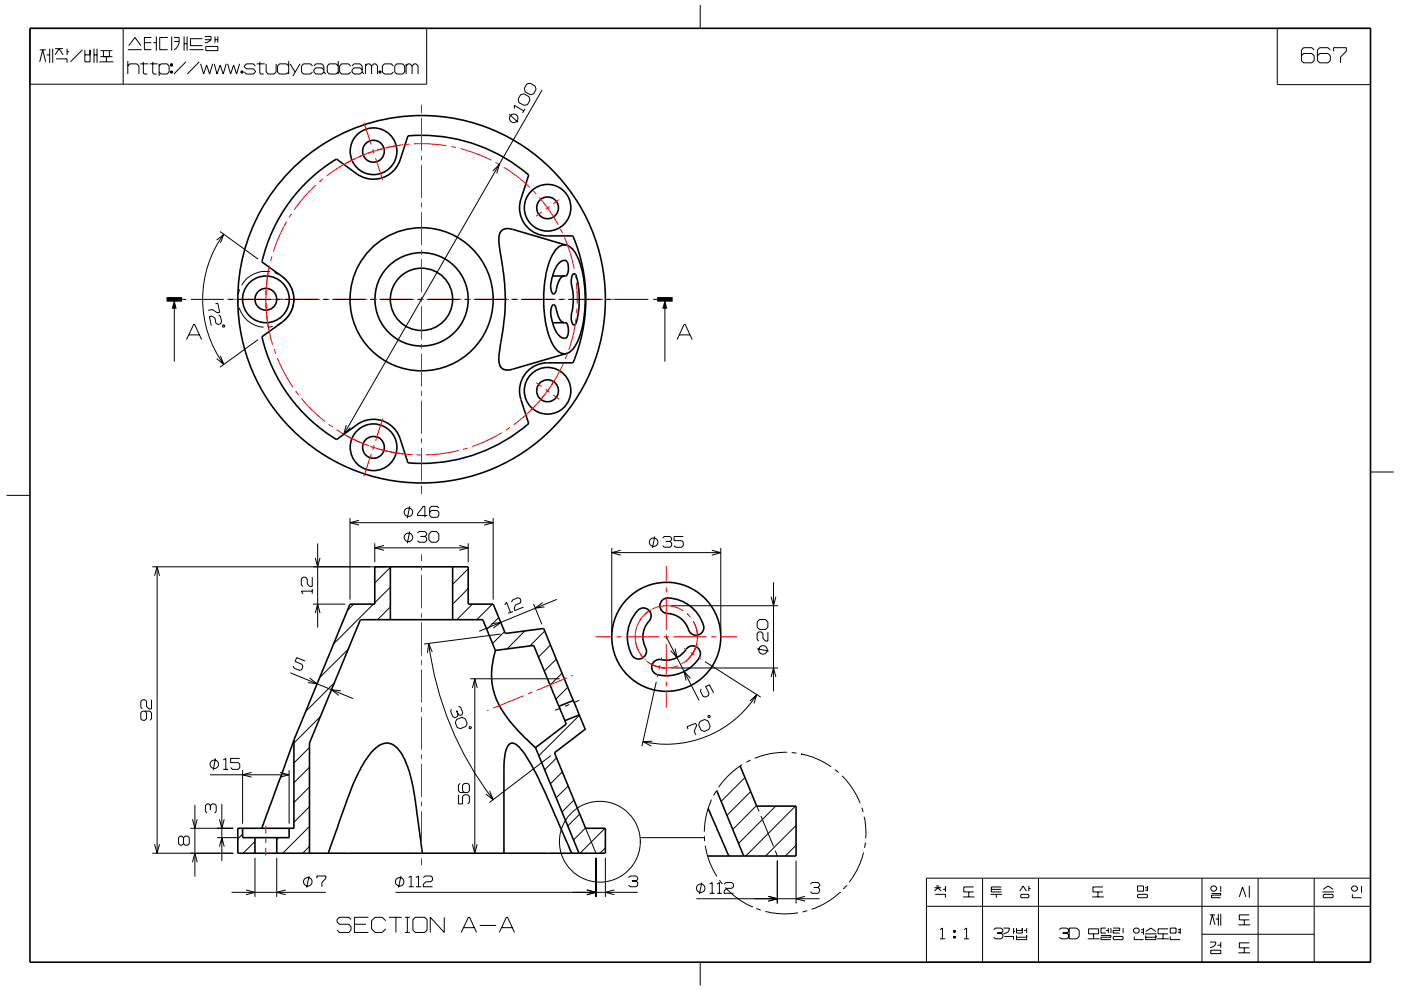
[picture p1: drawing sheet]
<svg xmlns="http://www.w3.org/2000/svg" width="297mm" height="210mm" viewBox="0 0 297 210" stroke-linecap="round" stroke-linejoin="round" font-family="sans-serif">
<g fill="none" stroke="#000" stroke-width=".21">
<path d="M6.3 6h84.2v11.9h-84.2zM8.4 10.6h1.3M8.4 13.1l.7-2.5 .6 2.5M9.9 11.6h.6M10.5 10.3v3M11.2 10.3v3M11.7 10.3h1.7M11.7 11.6l.8-1.3 .9 1.3M11.9 12.5h2.3v.8M14.2 10.3v1.3M14.2 11h.4M17.5 10.6l-2.6 2.5"/>
<path d="M18 11.6h1.1M18 10.6v2.5h1.1v-2.5M19.9 11.6h.7M19.9 10.3v3M20.6 10.3v3M21.1 13.1h2.9M21.3 10.7h2.5M21.3 12h2.5M21.9 10.7v1.3M22.6 12v1.1M23.2 10.7v1.3M26.1 6v11.9"/>
<path d="M27.1 10.5h3M27.1 14l.4-.5h1.5l.5 .5v1.7M27.1 13v2.7M27.3 9.7l1.3-1.7 1.3 1.7M29.7 13.5h1.8M30.4 13.1v2.4l.2 .2h.6M30.6 9.1h1.5M31.8 13.5h1.6M32.1 8h-1.5v2.5h1.5M32.4 13.1v2.4l.2 .2h.6M32.5 9.1h.6M33.1 7.7v3"/>
<path d="M33.7 14l.5-.5h1.2l.5 .5v1.3l-.5 .4h-1.2l-.5-.4M33.7 13.5v2.6M35.6 8h-1.7v2.5h1.7M36.2 13.5h.4v.5h-.4zM36.2 15.1h.4v.4h-.4zM36.4 13.5v.5M36.4 15.1v.4M36.4 7.7v3M36.9 8h1.1a2.28 2.28 0 0 1-1.1 2.5M36.9 8.8h1.1M39 7.7v3M39 9.3h.7"/>
<path d="M39.4 13.1l-2.5 2.6M39.7 7.7v3M40.2 10.5h2.9M42.2 13.1l-2.5 2.6M42.5 13.5l.7 2.2 .6-1.9 .6 1.9 .7-2.2M42.9 8.2h-2.5v1.5h2.5M43.4 7.7h1.3v.7M43.4 8.4h1.3M43.6 9.9h2.6v.8h-2.6zM44.7 8.4l-.8 .7h-.5M45.4 13.5l.6 2.2 .7-1.9 .6 1.9 .7-2.2M45.6 7.7v1.4"/>
<path d="M45.6 8.4h.6M46.2 7.7v1.4M48.3 13.5l.6 2.2 .6-1.9 .7 1.9 .6-2.2M51.1 15.1h.4v.4h-.4zM51.3 15.1v.4M54.1 14l-.4-.5h-1.5l-.4 .5v.2l.4 .4h1.5l.4 .5v.2l-.4 .4h-1.5l-.4-.4M54.4 13.5h1.7M55.1 13.1v2.4l.2 .2h.6M56.4 13.5v1.8l.5 .4h1.2l.4-.4v-1.8M61.2 14l-.5-.5h-1.4l-.5 .5v1.3l.5 .4h1.4l.5-.4M61.2 13v2.7M61.5 13.5l1.1 1.8"/>
<path d="M63.6 13.5l-1.5 2.6M66.3 14l-.5-.5h-1.5l-.4 .5v1.3l.4 .4h1.5l.5-.4M66.5 14l.5-.5h1.2l.5 .5v1.3M68.7 14.9l-.5-.5h-1.2l-.5 .5v.4l.5 .4h1.2l.5-.4M68.7 15.3l.4 .4M71.7 14l-.4-.5h-1.5l-.4 .5v1.3l.4 .4h1.5l.4-.4M71.7 13v2.7M74.3 14l-.4-.5h-1.5l-.4 .5v1.3l.4 .4h1.5l.4-.4M74.6 14l.5-.5h1.2l.5 .5v1.3M76.8 14.9l-.5-.5h-1.2l-.5 .5v.4l.5 .4h1.2l.5-.4M76.8 15.3l.4 .4M77.5 14l.4-.5h.5l.4 .5"/>
<path d="M77.5 13.5v2.2M78.8 14l.4-.5h.4l.4 .5v1.7M78.8 14v1.7M80.3 15.1h.5v.4h-.5zM80.6 15.1v.4M83.4 14l-.4-.5h-1.5l-.4 .5v1.3l.4 .4h1.5l.4-.4M84.1 13.5h1.3l.4 .5v1.3l-.4 .4h-1.3l-.4-.4v-1.3zM86.1 14l.4-.5h.4l.5 .5M86.1 13.5v2.2M87.4 14l.4-.5h.4l.4 .5v1.7M87.4 14v1.7M111.7 17.8l.7-.2 1.1 .6 .2 .8-.5 .9-.8 .2-1.1-.6-.1-.7z"/>
<path d="M114.9 19.1l-42 73M148.5 1.1v4.9M270.8 6h19.8v11.9h-19.8zM278.6 10.6l-.5-.5h-1.7l-.5 .5v2.3l.5 .4h1.7l.5-.4v-1.1l-.5-.5h-1.7l-.5 .5M282.1 10.6l-.5-.5h-1.8l-.5 .5v2.3l.5 .4h1.8l.5-.4v-1.1l-.5-.5h-1.8l-.5 .5M282.7 10.9v-.8h2.8v.8l-1.3 1.2v1.2M104.5 36.3l1.4-1.4-.6 1.9M108 24.3l1.9 1.6M109.1 23v-.7l1.9 1.2M110.4 20.1l.7-.2 1.1 .6 .1 .7-.5 1-.7 .1-1.1-.5-.1-.8zM111.3 23.1l-.5 .9M45.9 50.9l1.6-1.2-.8 1.8"/>
<path d="M46.6 49.1l8.1 5.8M47.5 49.7a23.5 23.5 0 0 0 0 27.6M57.2 57.6h-1.5a5.7 5.7 0 0 0-4.4 2.9M58.2 57.8l.9 .4M59.9 58.8l.8 .6M37 63.5v13.2M38.6 63.5h.9M39.5 72l1.6-3.2h.2l1.5 3.2M40 71h2.3M40.5 63.5h7M45.7 64.4l.5-.1 .4 1.9-.5 .1-1.1-.6-.8 .1M46.4 66.8l.3 .3 .3 1.2-.3 .4-.5 .1-.4-.3-.2-1-.6-.5-.6 .2 .4 1.9"/>
<path d="M46.7 75.5l.8 1.8-1.6-1.2M47.3 68.9l.3 .1-.1 .4-.3-.1zM48.5 63.5h.9M50.4 63.3l.1 1M50.5 63.5h6.9M50.5 62.3v.1M50.7 65.3a5.9 5.9 0 0 0 3 3.5l1.2 .5 .9 .1M50.8 61.4l-.3 .9M54.7 72l-8.1 5.9M55.8 69.4h.1M57.8 69.3l-.9 .1M58.5 63.5h1"/>
<path d="M59.6 68.4h.1M59.6 68.4l-.8 .5M60.5 63.5h7M61.3 60.2a6 6 0 0 1-.8 7.6M68.5 63.5h1M70.4 63.5h7.1M78.4 63.5h1.1M80.5 63.5h7M88.5 63.5h.9M90.5 63.5h6.9M98.5 63.5h.9M100.5 63.5h6.9"/>
<path d="M108.5 63.5h1M110.4 63.5h7.1M118.4 63.5h1.1M120.4 63.5h7.1M128.4 63.5h1.1M130.5 63.5h7M138.5 63.5h.8M141 63.5v13.2M143.6 72l1.4-3.2h.3l1.5 3.2M144.1 71h2.2M73.4 90.2l-.5 1.9 1.4-1.4M1.4 105.1h4.9"/>
<path d="M66.8 118.3l.6 1.9 .5-1.9M67.4 115.3v17.8M74.2 109.9v17.3M74.2 110.9h30.4M76.1 110.4l-1.9 .5 1.9 .5M79.5 115.2v4M79.5 116.2h19.8M81.4 115.7l-1.9 .5 1.9 .5M86.9 107.4l-.5 2.5M86.9 112.7l-.5 2.5M88.5 113.1l.4-.4h1.2l.4 .4v.3l-.4 .4M89.2 113.8h.9"/>
<path d="M90.1 113.8l.4 .3v.6l-.4 .3h-1.2l-.4-.3M90.6 109.3h-2.1v-.3l1.2-1.6h.4v2.3M90.9 113.3l.6-.6h1l.5 .6v1.2l-.5 .5h-1l-.6-.5zM93 107.8l-.3-.4h-1.2l-.4 .4v1.5l.4 .4h1.2l.3-.4v-.6l-.3-.4h-1.2l-.4 .4M97.4 115.7l1.9 .5-1.9 .5M99.3 115.2v4M102.7 110.4l1.9 .5-1.9 .5M104.6 109.9v17.3M129.7 116.2v17.9M129.7 117.2h23.1M131.6 116.7l-1.9 .5 1.9 .6M138.8 113.8l-.5 2.4"/>
<path d="M140.5 114.1l.3-.3h1.3l.3 .3v.4l-.3 .3M141.2 114.8h.9M142.1 114.8l.3 .4v.5l-.3 .4h-1.3l-.3-.4M144.9 113.8h-2v.9h1.6l.4 .3v.7l-.4 .4h-1.2l-.4-.4M150.9 116.7l1.9 .5-1.9 .6M152.8 116.2v17.9M290.6 100.1h4.9M32.3 120.2h49.5M32.8 122.1l.5-1.9 .5 1.9M33.3 120.2v60.8M66.2 125.4h-2.3l.4 .5M66.2 122.4v2h-.5l-.6-.5v-1.1l-.3-.4h-.5l-.4 .4v1.2l.4 .4"/>
<path d="M66.2 124.9v1M66.4 128.1h6.8M66.8 130l.6-1.9 .5 1.9M73.8 137.7l-6.1 6.1M75 128.1l-1.3 1.4M79.2 128.1l-8.5 8.5M82.8 124.5l-3.3 3.3M82.8 120.4l-3.3 3.3M82.8 128.7l-2.7 2.7M90.9 136.5a68.7 68.7 0 0 0 13.7 33.1M91.7 138.3l-.8-1.8-.3 2M99.3 124.8l-3.3 3.3"/>
<path d="M99.3 120.6l-3.3 3.3M100.2 128.1l-3.3 3.3M104.2 132.3l2-.3-1.6 1.2M104.4 128.1l-3.3 3.3M105.7 131l-2.5 2.5M106.1 134.5l-16.2 2.1M107 134l-2.6 2.5M107 128.3l.4-.5 .8 2.1M108.5 127.7l.2-.4 1.1-.5 .5 .2 .1 .5-.1 .4-1 .4-.3 .7 .2 .5 1.8-.7M108.8 129.7l-1.1 .4M111.3 133.8l-3.8 3.9M113.1 128.1l1.8 4.3"/>
<path d="M115.1 127.8l-1.6 1.2 1.9-.3M115.5 133.9l-3.2 3.1M116.7 136.8l-2.5 2.6M117.9 139.8l-2.5 2.5M118.1 127.1l-16.5 6.8M141.3 135.1l6.9 13.4M142.3 128.5h22.7M143.1 137.5l.4 2-1.3-1.5M160.5 137.6l2.5 .5M161 131.4h1.3l.5 .5v1.1l-.5 .5h-1.3l-.5-.5v-1.1zM162.8 134v2h-.5l-.5-.6v-1l-.4-.4h-.5l-.4 .4v1.2l.4 .4M163.5 126.6l.5 1.9 .5-1.9"/>
<path d="M164 123.5v23.1M30.7 150.8l.4 .4v1.2l-.4 .4h-.5l-.4-.4v-1.2l.4-.4h1.6l.3 .4v1.2l-.3 .4M32.1 148.4v2h-.5l-.5-.6v-1l-.4-.4h-.5l-.4 .4v1.2l.4 .4M61.6 142.7l13.2 5.5M64.7 140.2l-1.8-.7-.3 .8 1.4 .6 .2 .5-.2 .6-.5 .2-1.1-.5-.3-.4M65.6 158.5l-3.3 3.3M65.7 143.8l1.5 1.2-1.9-.2M67.9 152l-5.6 5.6M70.9 144.9l-6.1 6M72.3 146.5l-2-.2 1.5 1.2M95.7 150.4l-.2 .5 .5 1.1 .5 .2 .4-.2 .3-.5M96.8 150.7l.4 .8"/>
<path d="M96.8 152.6l1.2-.5 .6 .3 .5 1-.3 .7-1.2 .5-.7-.3-.4-1zM97.2 149.8l.5 .2 .4 1.2-.1 .4-.4 .2-.4-.3M99.5 154.1l.4 .1v.3h-.4zM99.7 144h19M100.2 145.9l.5-1.9 .5 1.9M100.7 144v37M118.9 150.2l-1.2 .5M119.2 142.8l-2.6 2.5M120.4 145.8l-2.5 2.5M120.7 149.4l-.9 .4M122.8 148.5l-1.2 .6M122.8 151.7l-8.5 8.6"/>
<path d="M124.1 154.7h.1M138.3 157.2l-2 .1 1.7 .9M139.1 144.6l-3 13.7M142.3 141.7h22.7M145.9 154.6l-.2-.5 1.8-.7 .2 .5-.5 1.2 .3 .8M146.4 143.9l-1.4-1.5 .5 2M148.4 153l1-.4 .7 .3 .5 1.2-.3 .6-1 .4-.7-.3-.5-1.1zM148.7 146.1l-.2 .5 .6 1.1 .5 .2 .6-.4 .1-.4-.7-1.5 .8-.4 .9 1.8M149.5 140.3l11.8 7.6M150.2 151.8l.4 .1-.2 .3-.3-.2zM159 148.7l1.4-1.3-.5 1.8M160.4 147.3a22.7 22.7 0 0 1-24.1 10"/>
<path d="M163.5 143.6l.5-1.9 .5 1.9M166.9 159.6l-3.5 .2-3.4 1M167.9 159.6l1 .1M169.8 159.9h.1M169.8 159.9l2.7 .8 2 .9 1.7 1M32.8 179.1l.5 1.9 .5-1.9M38.9 177.7l-.3-.4h-.4l-.4 .4v1.2l.4 .4h.4l.3-.4M38.9 177.7l.4-.4h.5l.3 .4v1.2l-.3 .4h-.5l-.4-.4M38.9 177.7v1.2M40.3 175.7h9.1M40.8 173.8l.5 1.9 .5-1.9M41.3 170.7v15.2"/>
<path d="M44.5 164.3h16.8M44.6 170.9l-.3-.4h-.4l-.3 .4v1.2l.3 .4M44.6 170.9l.4-.4h.5l.3 .4v1.2l-.3 .4M44.6 170.9v.8M45.7 160.9l-.5 2.5M46 177.7h4.4M46.5 173.8l.5 1.9 .5-1.9M46.5 179.6l.5-1.9 .5 1.9M47 170.5v12.1M47.3 161.2l.6-.3v2.3M47.3 163.2h1.1M50.8 160.9h-1.9v.8h1.6l.3 .4v.7l-.3 .4h-1.2l-.4-.4"/>
<path d="M51.4 163.4v11.3M51.4 176.9l-1 1M53.3 163.8l-1.9 .5 1.9 .5M54.1 178.5l-2.5 2.5M59.1 177.7l-.4 .4M59.4 163.8l1.9 .5-1.9 .5M61.3 163.4v11.3M65.6 175.3l-5.7 5.7M65.6 179.5l-1.4 1.5M65.6 166.9l-3.3 3.3M65.6 162.7l-3.3 3.3M65.6 171.1l-3.3 3.3"/>
<path d="M97.2 168.6v1.9h.9v-1.6l.4-.3h.6l.4 .3v1.3l-.4 .3M97.6 166.2l-.4 .3v1.2l.4 .4h1.5l.4-.4v-1.2l-.4-.3h-.6l-.4 .3v1.2l.4 .4M100.2 179.1l.5 1.9 .5-1.9M103.8 167.8l.8 1.8-1.6-1.2M116.8 160.3l-13 9.9M118 160.7l-2.5 2.6M119.2 163.7l-2.5 2.5M120.5 166.7l-2.6 2.5M121.7 169.7l-2.5 2.5M122.9 172.6l-2.5 2.6M124.2 175.6l-2.6 2.5M124.2 175.7l2.2 5.3"/>
<path d="M128.3 175.7l-5.3 5.3M128.4 179.8l-1.2 1.2M135.7 177.7h13.6M149.4 177.4v1M149.5 179.4l.9 3.3 1.6 3.2M150.9 169.6l-.6 1.4-.6 2.1-.4 3.3M151.8 167.8l-.5 .9M157.4 162.2l-2.8 2.1-1.4 1.5-.8 1.2M157.9 164.9l-5 5.1M159.1 161.2l-.9 .5M159.2 167.9l-5.1 5M160.4 170.9l-5 5"/>
<path d="M160.4 171l.6 1.1M161.3 173.1l2.7 6.4M164.5 171l-7.9 7.9M168.6 171l-10.5 10.6M168.8 175.1l-6.5 6.5M168.8 179.3l-2.3 2.3M177 163.2l.8 .7M178.6 164.5l2.2 2.8 1.6 3M182.7 171.3l.3 1M183.2 173.2l.4 2.3v2.3M183.4 178.9h.1M183.4 178.9l-.1 .9"/>
<path d="M32.3 181h17.1M40.8 182.9l.5-1.9 .5 1.9M49.1 189.3h20M52.2 188.8l1.9 .5-1.9 .5M54.1 181.9v8.3M58.7 181.9v8.3M60.6 188.8l-1.9 .5 1.9 .5M65.5 185.8l-.5 2.4M67.2 186.3v-.5h1.9v.5l-.9 .9v.9M74.4 195l-.4-.4h-2l-.5 .4v.5l.5 .5h2l.4 .6v.7l-.4 .5h-2l-.5-.5M75.1 196h2.5M78.1 194.6h-3v3.2h3"/>
<path d="M81.8 195.3l-.8-.7h-1.5l-.7 .7v1.7l.7 .8h1.5l.8-.8M82.5 194.6h2.7M83.9 189.3h51.3M83.9 194.6v3.2M85 185.8l-.5 2.4M85.9 197.8h1M85.9 194.6h1M86.4 194.6v3.2M86.7 186.1l.5-.3v2.3M86.7 188.1h1M87.5 195l.6-.4h1.9l.5 .4v2.3l-.5 .5h-1.9l-.6-.5zM88.2 188.1h1.1"/>
<path d="M88.2 186.1l.5-.3v2.3M89.7 186.1l.4-.3h1.3l.3 .3v.6l-.3 .3h-1.1l-.6 .6v.5h2M94.2 194.6v3.2l-3-3.2v3.2M97.8 197.8l1.5-3.2h.3l1.4 3.2M98.3 196.8h2.2M101.7 196.3h3.5M105.9 197.8l1.5-3.2h.2l1.5 3.2M106.4 196.8h2.2M124.4 188.8l2 .5-2 .5M126.4 181.9v8.3M128.4 181.9v8.3M130.3 188.8l-1.9 .5 1.9 .5"/>
<path d="M133.3 186.1l.3-.3h1.3l.3 .3v.4l-.3 .4M134 186.9h.9M134.9 186.9l.3 .3v.5l-.3 .4h-1.3l-.3-.4M147.7 190.6h26.1M148.8 187.2l-.5 2.4M150.4 189.5h1.1M150.4 187.5l.6-.3v2.3M152 189.5h1.1M152 187.5l.5-.3v2.3M152.5 186.7l.7 .8M153.5 187.5l.4-.3h1.2l.4 .3v.5l-.4 .4h-1l-.6 .5v.6h2M153.8 188.2l1.4 1.4a17.1 17.1 0 0 0 4.2 2.7"/>
<path d="M159.4 192.3h.1M160.4 192.7l.9 .3M162.3 193.3l3.6 .5 3.3-.2M162.9 190.1l1.9 .5-1.9 .5M164.4 180.4l.4 1.2M164.8 182.5v9.1M168.8 182.5v9.1M170.7 190.1l-1.9 .5 1.9 .5M171.2 193.2l-1 .2M171.8 187.5l.4-.3h1.2l.4 .3v.4l-.4 .3M172.5 188.2h.9M173.4 188.2l.4 .4v.5l-.4 .4h-1.2l-.4-.4"/>
<path d="M178.1 189.3h.1M178.1 189.3a17.1 17.1 0 0 1-6 3.6M179.5 187.9h.1M179.5 187.9l-.7 .7M183.1 180.8l-.8 2.4-.6 1.4-1.6 2.5M196.4 186.3h94.2v17.8h-94.2zM196.4 192.2h94.2M198.1 188.3h1.5M198.1 189l.7-.7 .8 .7M198.3 189.7h2.1v.7M198.5 187.9h.7M199.3 197.2l.5-.4v2.3"/>
<path d="M199.3 199.1h1.1M199.9 188.6h.5M200.4 187.9v1.3M202.2 198.6h.4v.4h-.4zM202.2 197.4h.4v.3h-.4zM202.4 197.4v.3M202.4 198.6v.4M204.2 190.2h2.4M204.4 199.1h1M204.4 197.2l.5-.4v2.3M205.4 189.2v1M206.5 188.1h-2.2v1.1h2.2"/>
<path d="M208.3 186.3v17.8M210 189.7h2.5M210.2 188.6h2.1M210.7 197.2l.3-.4h1.3l.3 .4v.4l-.3 .3M211.2 189.7v.7M211.4 197.9h.9M212.3 197.9l.3 .3v.6l-.3 .3h-1.3l-.3-.3M212.3 188.1h-2.1v1.1h2.1M212.8 196.8h1.2a1.11 1.11 0 0 1-1.2 1.3M212.9 198.6h2v.7M214.9 196.8v1.3M214.9 197.6h.3"/>
<path d="M215.5 197.4h1.2M215.5 196.8v1.1h1.2v-1.1M215.5 198.4v.9h2.2v-.9M215.5 198.8h2.2M216.2 189l.7-1.1 .7 1.1M216.6 189.7h1.4l.1 .2v.3l-.1 .2h-1.4l-.2-.2v-.3zM217.1 197.4h.6M217.7 196.8v1.1M218.1 187.9v1.1M218.1 188.5h.4M220.2 186.3v17.8M224.6 197.2l.4-.4h1.2l.4 .4v.4l-.4 .3"/>
<path d="M225.3 197.9h.9M226.2 197.9l.4 .3v.6l-.4 .3h-1.2l-.4-.3M226.7 196.8h1.6l.5 .6v1.2l-.5 .5h-1.6zM230.6 199.1h2.5M230.8 197h2.1v1.1h-2.1zM231.6 190.2h2.4M231.9 198.1v1M232.8 189.2v1M233.4 198.4h2.1v.4h-2.1v.5h2.1M233.8 188.1h-2.1v1.1h2.1M234.5 197.4h.5M234.5 196.8h-1.1v1.1h1.1"/>
<path d="M235 196.8v1.1M235.5 196.8v1.1M236 196.8h1.4v.6h-1.4v.5h1.4M236.2 198.6h1.7l.2 .2v.3l-.2 .2h-1.7l-.2-.2v-.3zM238.1 196.8v1.1M240.3 197.2l.4-.4h.5l.4 .4v.4l-.4 .3h-.5l-.4-.3zM240.5 198.6v.7h1.9M241.2 187.9h1.2v1.1h-1.2zM241.2 189.9l.2-.2h1.7l.2 .2v.3l-.2 .2h-1.7l-.2-.2zM241.9 197.2h.5M241.9 197.7h.5M242.4 196.8v1.4"/>
<path d="M242.7 198.1h2.5M242.8 188.3h.5M242.8 188.8h.5M242.9 198.4v.9h2.2v-.9M242.9 198.8h2.2M242.9 197.6l1.1-.8 1.1 .8M243.3 187.9v1.1M245.4 199.1h2.4M246.6 198.1v1M247.6 197h-2.1v1.1h2.1M248.1 198.6v.7h2.1M248.1 196.8h1.2v1.1h-1.2z"/>
<path d="M249.7 197.7h.5M249.7 197.2h.5M250.2 196.8v1.3M254.8 198.2h23.8M254.8 186.3v17.8M256.5 199.8h1.3a1.17 1.17 0 0 1-1.3 1.2M256.5 194h1.1M256.5 196.2l.5-2.2 .6 2.2M256.9 189.5h1.9v.4h-1.9v.5h1.9M257 187.9h.6l.3 .4v.3l-.3 .4h-.6l-.3-.4v-.3zM257.8 194.9h.5M258.3 193.9v2.4"/>
<path d="M258.8 187.9v1.3M258.8 199.8v1.2M258.8 193.9v2.4M262.5 196.2h2.5M262.8 190.2l.6-2.1 .8 2.1M263.8 195.1v1.1M264.9 187.9v2.5M264.9 194h-2.1v1.1h2.1M264.9 200h-2.1v1h2.1M266.7 186.3v17.8M278.6 186.3v17.8M280.4 189.2h2.4"/>
<path d="M280.5 189.9l.2-.2h1.8l.2 .2v.3l-.2 .2h-1.8l-.2-.2zM280.5 188.6l1.1-.7 1.1 .7M286.7 189.7v.7h2M286.9 187.9h.5l.4 .4v.3l-.4 .4h-.5l-.3-.4v-.3zM288.7 187.9v1.5M148.5 204.1v4.9M256.7 201.5h2.1v.8h-2.1zM258.1 200.5h.7M262.5 202.1h2.5M263.8 201v1.1"/>
<circle cx="108.9" cy="25.1" r=".91"/>
<circle cx="86.6" cy="108.6" r=".9"/>
<circle cx="86.6" cy="114" r=".91"/>
<circle cx="138.6" cy="115" r=".9"/>
<circle cx="161.8" cy="137.8" r=".91"/>
<circle cx="45.5" cy="162.1" r=".91"/>
<circle cx="127.2" cy="178.5" r="8.6"/>
<circle cx="65.3" cy="187" r=".9"/>
<circle cx="84.7" cy="187" r=".9"/>
<circle cx="148.6" cy="188.4" r=".92"/>
</g>
<g fill="none" stroke="#000" stroke-width=".34">
<path d="M6.4 6h284.2v198.1h-284.3zM55.5 55.5l4.4 3.2a5.9 5.9 0 0 1 0 9.6M55.5 55.5a34.7 34.7 0 0 1 15.8-21.8l4.4 3.2a6 6 0 0 0 9.1-3l1.7-5.1a34.8 34.8 0 0 1 25.6 8.3l-1.7 5.1a5.9 5.9 0 0 0 5.7 7.8h5.4a34.6 34.6 0 0 1 0 27M117.2 58.5h2.5M118.4 56a1.22 1.22 0 0 1 1.8-.5 2.74 2.74 0 0 1-.2 3 1.57 1.57 0 0 0-1.6 1.4l-.5 1.6a.65 .65 0 0 1-.6 .8 3.9 3.9 0 0 1-.2-3.7l.5-1.3zM120.1 52l-11.4-3.4a1.96 1.96 0 0 0-2.8 1l-.1 1.5 .3 2.8a46.6 46.6 0 0 1-.1 19.9l-.3 2.1 .2 1.5 .5 .7 .8 .4 1.1-.1 11.8-3.4M120.1 52l.7 .3 .7 .7 1.2 2.1 1 3.9 .4 3.6-.1 2.8-.2 2.4-.7 3-1.2 2.7-1.1 1.2-.7 .3M120.1 52a2.51 2.51 0 0 0-2.8 1.7l-.8 1.7-.8 2.8-.3 2.8-.1 3.7 .3 3.2 .6 3 .9 2 1 1.4a1.92 1.92 0 0 0 2 .7M121.5 58.1a.7 .7 0 0 1 .8 1l.5 3.4-.1 3.2a5.8 5.8 0 0 1-.9 3.2 .95 .95 0 0 1-.7-1.1l.4-3.3a13.9 13.9 0 0 0-.4-4.6l.1-1.2zM55.5 71.5a34.6 34.6 0 0 0 15.8 21.7l4.4-3.1a5.9 5.9 0 0 1 9.1 2.9M59.9 68.3l-4.4 3.2M117.2 68.4h2.5"/>
<path d="M117.4 64.6a1.6 1.6 0 0 1 .7 1.4 2.6 2.6 0 0 0 1.5 2.4h.1M117.4 64.6a1.84 1.84 0 0 0-.6 2.1l.5 2.3a3.3 3.3 0 0 0 2.5 2.8 1.49 1.49 0 0 0 .7-1.8v-.4a.84 .84 0 0 0-.8-1.1M121.5 77h-5.4a5.9 5.9 0 0 0-5.7 7.7M110.4 84.7l1.7 5.1a34.6 34.6 0 0 1-25.6 8.4l-1.7-5.2M82.8 120.2v11.2M96 120.2v11.2M105 138l-.1 .5a14.8 14.8 0 0 0 3.1 14.4l3.2 3.6 2.3 2.1M105 138l-2.6-6.6h-26l-10.8 26.2v23.4M105 138l8.2-1.1 5.3 12.9M135.2 129.5a1.64 1.64 0 0 1 2.3-.1 1.64 1.64 0 0 1 .1 2.3 5.2 5.2 0 0 0-.6 6.1 1.7 1.7 0 0 1-1.4 2 1.7 1.7 0 0 1-1.9-1.5 8.2 8.2 0 0 1 1.5-8.8zM140.2 139.9a5.1 5.1 0 0 0 5.5-2.5 1.65 1.65 0 0 1 2.2 0 1.65 1.65 0 0 1 .3 2.1 8.1 8.1 0 0 1-9.1 3.5 1.65 1.65 0 0 1-.8-2.1 1.65 1.65 0 0 1 1.9-1M149.1 132.6a8 8 0 0 0-8-5.7 1.65 1.65 0 0 0-1.2 1.8 1.65 1.65 0 0 0 1.6 1.4 4.9 4.9 0 0 1 4.5 3.5"/>
<path d="M149.1 132.6a1.65 1.65 0 0 1-1 2.1 1.65 1.65 0 0 1-2.1-1.1M62.3 157l-6.8 18.7M113.5 158.6l9.3 22.4M118.5 149.8l1.3 3.1M118.5 149.8l3-1.2-6.2-15.3-8.2 1.1-2.5-6.3h-5.3v-7.9h-19.8v7.9h-5.3l-11.9 28.9M119.8 152.9l.3 .7M120.1 153.6l-6.6 5M121.5 148.4l.8 1.8M122.3 150.2l.5 1.4M122.8 151.6l1.3 3.1-6.5 5 6.6 16h4.2v5.3h-78v-5.3h11.9v-18.7M122.8 151.6l-3 1.3M51.4 175.7v2h9.9"/>
<path d="M54.1 177.7v3.3M58.7 177.7v3.3M61.3 175.7v2M150.1 171.5l4.4 10.1M151.9 167.6l5.8 14M156.9 162.5l3.5 8.5h8.4v10.6h-18.8M69.6 181l3.8-10.8a31 31 0 0 1 5.9-11.2 3.3 3.3 0 0 1 3.9-1.1 8.4 8.4 0 0 1 3.3 5 68.7 68.7 0 0 1 2.2 11.6l.8 6.5M106.8 181v-18.3a7.8 7.8 0 0 1 1-4.7 1.37 1.37 0 0 1 2.2 .4 34.6 34.6 0 0 1 5.4 9.2l5.8 13.4"/>
<circle cx="79.2" cy="32.1" r="2.31"/>
<circle cx="79.2" cy="32.1" r="5"/>
<circle cx="116.1" cy="44.1" r="2.31"/>
<circle cx="116.1" cy="44.1" r="4.9"/>
<circle cx="56.4" cy="63.5" r="2.31"/>
<circle cx="56.4" cy="63.5" r="5"/>
<circle cx="89.4" cy="63.5" r="9.9"/>
<circle cx="89.4" cy="63.5" r="6.6"/>
<circle cx="89.4" cy="63.5" r="15.2"/>
<circle cx="89.4" cy="63.5" r="39"/>
<circle cx="79.2" cy="94.9" r="4.9"/>
<circle cx="79.2" cy="94.9" r="2.32"/>
<circle cx="116.1" cy="82.9" r="2.32"/>
<circle cx="116.1" cy="82.9" r="4.9"/>
<circle cx="141.3" cy="135.1" r="11.6"/>
</g>
<g fill="none" stroke="#f00" stroke-width=".21">
<path d="M67 39.2l-2.5 2.5-2.1 2.8M68.5 37.9l-.8 .7M74.3 34.1l-2.8 1.6-2.2 1.6M74.3 34.1l-1 .6M74.7 33.9l-.4 .2M74.8 33.9l-.5 .2M75.2 33.7l-.5 .2M76.8 33l-2 .9M76.8 33l-.7 .3M77 32.8l-.2 .2M77.2 26l1.5 4.7M78.2 32.4l-.2 .1"/>
<path d="M79 31.6l.3 .9M79.1 32.1l-.7 .2M79.6 33.5l1.5 4.7M80.3 31.7l-3.5 1.3M81 31.5l-.4 .2M81.1 31.5l-1 .3M82.3 31.2l-1.2 .3M82.8 31.2l-.8 .1M82.8 31.1l-.3 .1M84 30.9l-1.2 .3M84.7 30.8l-.5 .1M85.5 30.7l-2.7 .4"/>
<path d="M86.7 30.6l-.9 .1M87.8 30.5h2.7l4.2 .4M89.4 22.2v1.8M89.4 25v7M89.4 33v1M89.4 35v7M95.7 31.1l1 .2M97.7 31.5l4 1.3 2.5 1.2M105.1 34.5l.9 .4M106.8 35.5l2.3 1.5 3.2 2.7M56.6 59.8v.3M56.7 59l-.1 .8"/>
<path d="M56.7 58.8v.3M56.7 59.1l-.1 .7M56.9 57.6l-.2 1M56.9 57.6l-.2 1.2M57 57.1l-.1 .5M57.2 56.3l-.3 1.3M57.7 54.4l-.3 1M60.7 47l-1.6 3.4-1.1 3M61.8 45.3l-.5 .9M89.4 43v1M89.4 45v7M89.4 53v1"/>
<path d="M89.4 55v7M113 40.5l.7 .7M114.4 41.9l1.8 2.4 2.2 3.4M114.9 45l-1.2 .8M116.5 43.8l-.8 .6M118.5 42.3l-1.2 .9M118.8 48.6l.5 .8M119.7 50.4l1.2 3.2 .9 3.4M121.9 58l.2 1M122.2 60l.2 4.4M48.1 63.5h19.8M56.3 63.5l.1 1.6"/>
<path d="M56.4 65.1l.1 1.2M56.4 65v.3M56.4 65.3h.1M56.4 61.8l-.1 1.5M56.5 66.2l.1 .8M56.5 66.8l.1 .5M56.6 60.1l-.1 .2M56.6 60l-.2 2.1M56.6 67.5v.3M56.6 67.3v.5M56.6 67.8l.3 1.5M56.7 68.2l.2 1.1"/>
<path d="M56.9 69.3l.9 3.8M56.9 69.3l.1 .4M57 69.8v.1M58.1 74.1l.4 .9M58.8 75.9l1.5 3.2 1.8 3M68.9 63.5h1M70.9 63.5h7M78.9 63.5h1M80.9 63.5h7M88.9 63.5h1M89.4 63v1M89.4 65v7"/>
<path d="M89.4 73v1M89.4 75v7M90.9 63.5h7M98.9 63.5h1M100.9 63.5h7M108.9 63.5h1M110.9 63.5h7M118.9 63.5h1M119.5 77l-1.3 2.7-1.1 1.7M120.3 75.2l-.4 .9M120.9 63.5h7M122.2 67.4l-.6 3.2-1 3.6"/>
<path d="M122.3 65.4v1M128.9 63.5h1.7M62.7 82.9l.6 .8M63.9 84.5l2.2 2.4 2.8 2.5M69.7 90l.8 .6M71.3 91.1l3.3 1.9M73.3 92.3l1.3 .7M74.6 93l1.1 .5M74.6 93l1.1 .6M75.7 93.6l.3 .1M75.9 93.6l.5 .2M76 93.7l.4 .1"/>
<path d="M76.4 93.8l.9 .4M77.3 94.2l1 .4M77.3 94.2l.3 .1M78.5 94.7l1 .3M78.7 96.3l-1.5 4.7M79.2 94.9l.3 .1M79.3 94.4l-.3 1M79.5 95l1.1 .3M80.4 95.3l.7 .2M80.7 95.3l2.4 .6M81.1 88.8l-1.5 4.7M81.1 95.5l2 .4"/>
<path d="M83.1 95.9l.5 .1M83.6 96l1 .1M84.6 96.1l2.7 .3M85.1 96.2l.2 .1M87.3 96.4h.1M88.3 96.5h1M89.4 83v1M89.4 85v7M89.4 93v1M89.4 95v7M97.2 95.5l-3.4 .7-3.5 .3M99.1 95l-.9 .3"/>
<path d="M106.4 91.8l-3.1 1.6-3.2 1.3M108.1 90.7l-.8 .5M113.7 81.1l1.2 .9M114.1 85.4h.1M114.1 85.4l-3 3-2.2 1.7M114.9 84.4l-.2 .2M115.2 84.1l-.2 .2M115.2 84.1l-1 1.2M115.3 83.9l-.1 .2M115.4 83.9h.1M115.7 82.6l.8 .6M116.4 82.5l-1.2 1.6"/>
<path d="M117.1 81.4l-.2 .3M117.3 83.8l1.2 .9M117.5 80.8l-1.5 2.3M89.4 103v1.8M89.4 117.6v1.4M89.4 120v1M89.4 122v7M89.4 130v1M89.4 132v7M126.2 135.1h3.6M130.8 135.1h1M132.8 135.1h7"/>
<path d="M135.3 137.7l.7 1.4M135.3 132.4h.1M135.3 137.7h.1M135.3 132.4a6.2 6.2 0 0 0 0 5.3M135.7 131.5l-.4 .9M135.7 138.6l.3 .5M136 131.1l-.3 .4M136 139.1l.3 .3M136.3 139.4h.1M136.7 139.8h.1M137.4 129.7l-.6 .5M138.1 129.3l-1.2 .9-1.2 1.3"/>
<path d="M138.3 129.2l1.6-.6 1.7-.1 1.5 .2 1.8 .9M140.3 139.4l-.1 .7M140.8 135.1h1M141.3 120.1v3.5M141.3 124.6v1M141.3 126.6v7M141.3 134.6v1M141.3 136.6v7M142.8 135.1h7M145 137.5l.6 .3M145.7 130.2h.1M145.7 130.2l.7 .7"/>
<path d="M145.8 139.9l-.4 .3M146.1 139.5l-.3 .4M146.4 138.4l.8 .5M146.6 131.2h.1M146.8 138.8l-.7 .8M146.9 138.6l-.6 .8M147 131.7l.5 1.3M147 131.9l.2 .2M147.2 132.2l.5 1.5 .2 1M147.2 137.9l-.4 .9M147.4 137.5l-.2 .4M147.6 133.1l.3 1.5v1l-.2 1.2-.5 1.2"/>
<path d="M147.7 136.7h.1M148.1 139.4l.5 .4M150.8 135.1h1M152.8 135.1h3.5M89.4 140v1M89.4 142v7M89.4 150v1M89.4 152v7M103.6 150.6l-.3 .1M111 147.6l-6.5 2.6M112.9 146.8l-1 .4M120.2 143.8l-6.4 2.6"/>
<path d="M121.5 143.3l-.3 .1M137 140.2l.8 .5M137.8 140.7l.5 .3M137.8 140.7l.3 .1M138.3 141l.4 .2M138.7 141.2l.5 .1M139.2 141.3l.2 .1M139.4 141.4l.6 .2M139.4 141.4l.5 .2M139.5 143l-.1 .6M139.9 141.6h.5M140 141.6h.4"/>
<path d="M140 141.1l-.3 .9M140.7 141.6l.2 .1M140.7 141.6h-.3M141.3 144.6v1M141.3 146.6v3.5M143.6 141.3h.1M143.6 141.3l-1.4 .3h-1.5M145.3 140.3h.1M145.3 140.3l-.8 .5M56.3 175.2v1.6M56.3 177.8v1M56.3 179.8v1.7"/>
<path d="M89.4 160v1M89.4 162v7M89.4 170v1M89.4 172v7M89.4 180v1M89.4 182v1.5"/>
</g>
<path d="M35.3 63.5h3.3M139.3 63.5h3.3" fill="none" stroke="#000" stroke-width=".97" stroke-linecap="butt"/>
<path d="M37 63.5l.5 2h-1.1zM141 63.5l.5 2h-1.1z" fill="#000"/>
</svg>
